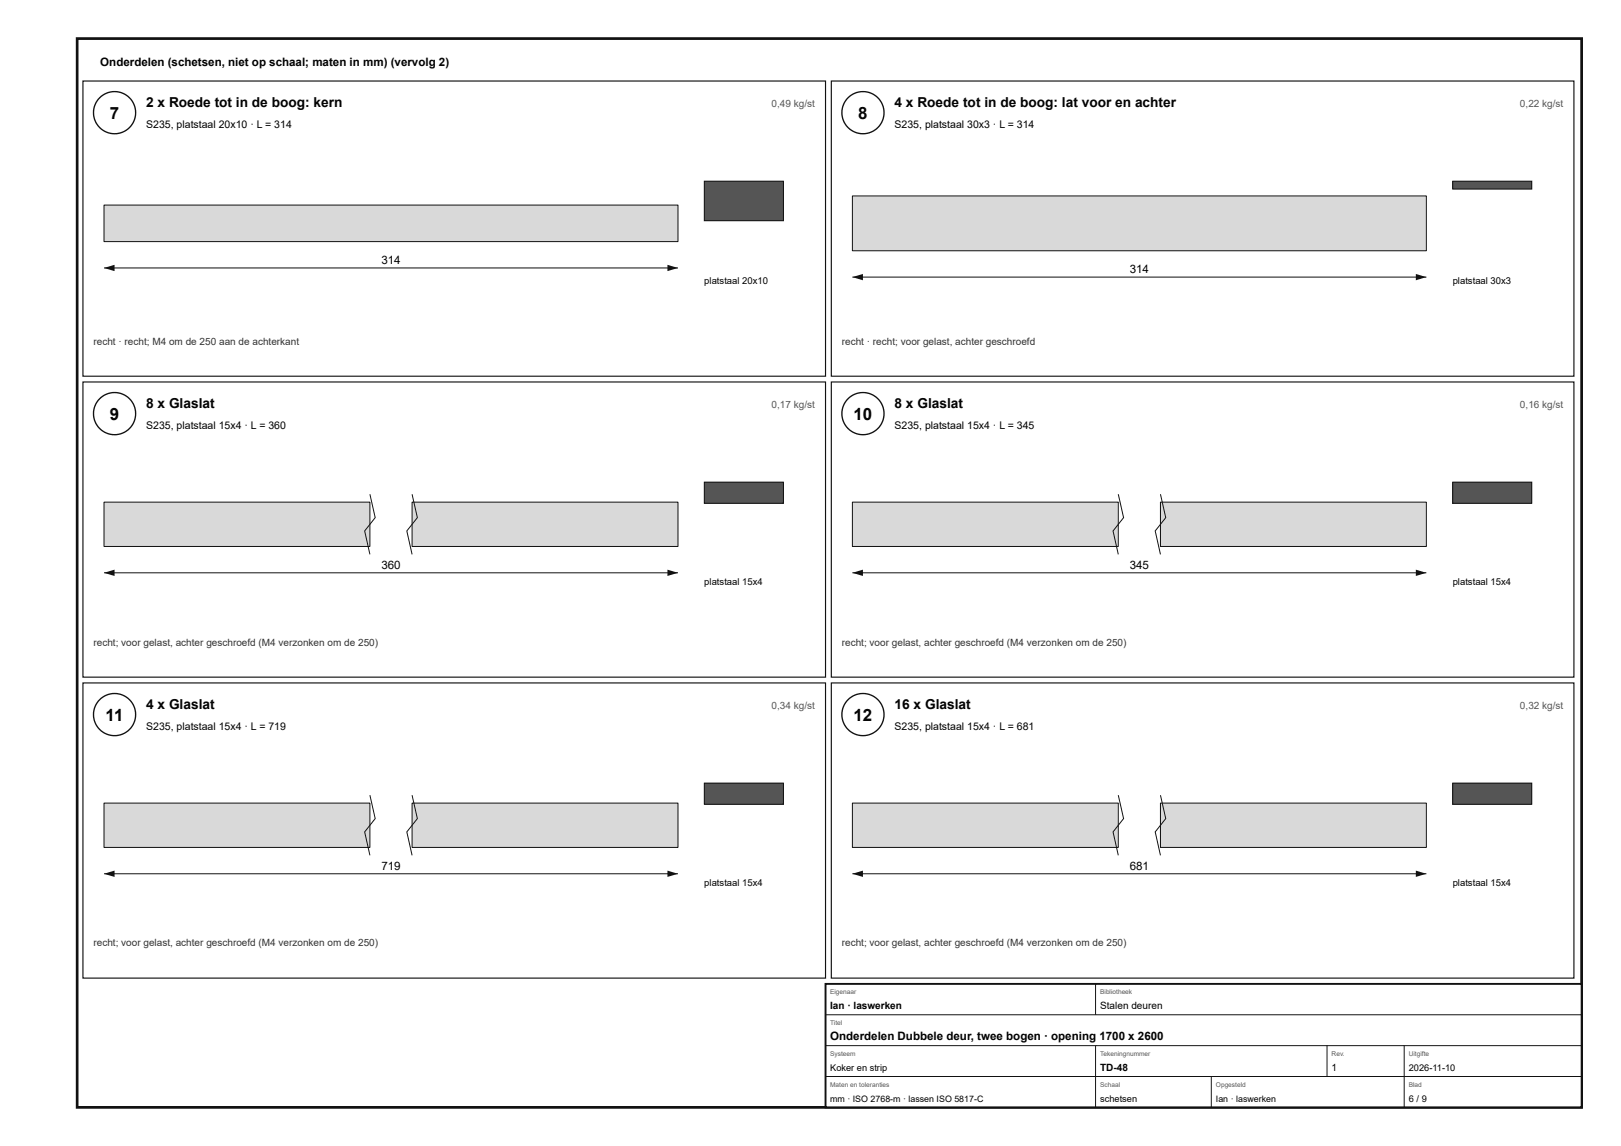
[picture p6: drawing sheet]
<svg xmlns="http://www.w3.org/2000/svg" width="420mm" height="297mm" viewBox="0 0 420 297" stroke-linecap="round" stroke-linejoin="round" font-family="sans-serif">
<defs><g id="words">
<g font-size="4.4">
<text x="28.5" y="30.8">7</text>
<text x="222.5" y="30.8">8</text>
<text x="28.5" y="108.8">9</text>
<text x="221.3" y="108.8">10</text>
<text x="27.4" y="186.8">11</text>
<text x="221.3" y="186.8">12</text>
</g>
<g font-size="3.6">
<text x="37.9" y="27.8">2 x Roede tot in de boog: kern</text>
<text x="231.9" y="27.8">4 x Roede tot in de boog: lat voor en achter</text>
<text x="37.9" y="105.8">8 x Glaslat</text>
<text x="231.9" y="105.8">8 x Glaslat</text>
<text x="37.9" y="183.8">4 x Glaslat</text>
<text x="231.9" y="183.8">16 x Glaslat</text>
</g>
<g font-size="3">
<text x="26" y="17">Onderdelen (schetsen, niet op schaal; maten in mm) (vervolg 2)</text>
<text x="98.9" y="68.4">314</text>
<text x="292.8" y="70.7">314</text>
<text x="98.9" y="147.4">360</text>
<text x="292.8" y="147.4">345</text>
<text x="98.9" y="225.4">719</text>
<text x="292.8" y="225.4">681</text>
<text x="215.2" y="269.6">Onderdelen Dubbele deur, twee bogen · opening 1700 x 2600</text>
</g>
<g font-size="2.7">
<text x="37.9" y="33.3">S235, platstaal 20x10 · L = 314</text>
<text x="231.9" y="33.3">S235, platstaal 30x3 · L = 314</text>
<text x="37.9" y="111.3">S235, platstaal 15x4 · L = 360</text>
<text x="231.9" y="111.3">S235, platstaal 15x4 · L = 345</text>
<text x="37.9" y="189.3">S235, platstaal 15x4 · L = 719</text>
<text x="231.9" y="189.3">S235, platstaal 15x4 · L = 681</text>
</g>
<g font-size="2.6" fill="#555">
<text x="200" y="27.8">0,49 kg/st</text>
<text x="394" y="27.8">0,22 kg/st</text>
<text x="200" y="105.8">0,17 kg/st</text>
<text x="394" y="105.8">0,16 kg/st</text>
<text x="200" y="183.8">0,34 kg/st</text>
<text x="394" y="183.8">0,32 kg/st</text>
</g>
<g font-size="2.6" fill="#333">
<text x="24.2" y="89.3">recht · recht; M4 om de 250 aan de achterkant</text>
<text x="218.2" y="89.3">recht · recht; voor gelast, achter geschroefd</text>
<text x="24.2" y="167.3">recht; voor gelast, achter geschroefd (M4 verzonken om de 250)</text>
<text x="218.2" y="167.3">recht; voor gelast, achter geschroefd (M4 verzonken om de 250)</text>
<text x="24.2" y="245.3">recht; voor gelast, achter geschroefd (M4 verzonken om de 250)</text>
<text x="218.2" y="245.3">recht; voor gelast, achter geschroefd (M4 verzonken om de 250)</text>
</g>
<g font-size="2.6">
<text x="215.2" y="261.6">Ian · laswerken</text>
<text x="285.2" y="261.6">Stalen deuren</text>
<text x="285.2" y="277.6">TD-48</text>
<text x="345.2" y="277.6">1</text>
</g>
<g font-size="2.5">
<text x="182.6" y="73.6">platstaal 20x10</text>
<text x="376.6" y="73.6">platstaal 30x3</text>
<text x="182.6" y="151.6">platstaal 15x4</text>
<text x="376.6" y="151.6">platstaal 15x4</text>
<text x="182.6" y="229.6">platstaal 15x4</text>
<text x="376.6" y="229.6">platstaal 15x4</text>
</g>
<g font-size="2.4">
<text x="215.2" y="277.6">Koker en strip</text>
<text x="365.2" y="277.6">2026-11-10</text>
<text x="285.2" y="285.6">schetsen</text>
<text x="365.2" y="285.6">6 / 9</text>
</g>
<g font-size="2.3">
<text x="215.2" y="285.6">mm · ISO 2768-m · lassen ISO 5817-C</text>
<text x="315.2" y="285.6">Ian · laswerken</text>
</g>
<g font-size="1.7" fill="#555">
<text x="215.2" y="257.6">Eigenaar</text>
<text x="285.2" y="257.6">Bibliotheek</text>
<text x="215.2" y="265.6">Titel</text>
<text x="215.2" y="273.6">Systeem</text>
<text x="285.2" y="273.6">Tekeningnummer</text>
<text x="345.2" y="273.6">Rev.</text>
<text x="365.2" y="273.6">Uitgifte</text>
<text x="215.2" y="281.6">Maten en toleranties</text>
<text x="285.2" y="281.6">Schaal</text>
<text x="315.2" y="281.6">Opgesteld</text>
<text x="365.2" y="281.6">Blad</text>
</g>
</g></defs>
<path d="M20 10h390v277h-390z" fill="none" stroke="#111" stroke-width=".7" stroke-linecap="butt"/>
<path d="M21.5 21h192.5v76.5h-192.5z" fill="none" stroke="#111" stroke-width=".3"/>
<circle cx="29.7" cy="29.2" r="5.5" fill="#fff"/>
<circle cx="29.7" cy="29.2" r="5.5" fill="none" stroke="#111" stroke-width=".35"/>
<path d="M27 53.2h148.7v9.4h-148.7z" fill="#d7dadc"/>
<path d="M27 53.2h148.7v9.4h-148.7zM27 69.4h148.7" fill="none" stroke="#111" stroke-width=".26"/>
<g fill="#111">
<path d="M27 69.5l2.7-.9v1.7z"/>
<path d="M173 68.6l2.7 .9-2.7 .8z"/>
</g>
<path d="M182.6 47h20.5v10.2h-20.5z" fill="#555"/>
<path d="M182.6 47h20.5v10.2h-20.5z" fill="none" stroke="#111" stroke-width=".26"/>
<path d="M215.5 21h192.5v76.5h-192.5z" fill="none" stroke="#111" stroke-width=".3"/>
<circle cx="223.7" cy="29.2" r="5.5" fill="#fff"/>
<circle cx="223.7" cy="29.2" r="5.5" fill="none" stroke="#111" stroke-width=".35"/>
<path d="M221 50.8h148.7v14.2h-148.7z" fill="#d7dadc"/>
<path d="M221 50.8h148.7v14.2h-148.7zM221 71.8h148.7" fill="none" stroke="#111" stroke-width=".26"/>
<g fill="#111">
<path d="M221 71.8l2.7-.8v1.6z"/>
<path d="M367 71l2.7 .8-2.7 .8z"/>
</g>
<path d="M376.6 47h20.5v2h-20.5z" fill="#555"/>
<path d="M376.6 47h20.5v2h-20.5z" fill="none" stroke="#111" stroke-width=".26"/>
<path d="M21.5 99h192.5v76.5h-192.5z" fill="none" stroke="#111" stroke-width=".3"/>
<circle cx="29.7" cy="107.2" r="5.5" fill="#fff"/>
<circle cx="29.7" cy="107.2" r="5.5" fill="none" stroke="#111" stroke-width=".35"/>
<path d="M27 130.1h68.9v11.5h-68.9z" fill="#d7dadc"/>
<path d="M27 130.1h68.9v11.5h-68.9z" fill="none" stroke="#111" stroke-width=".26"/>
<path d="M106.8 130.1h68.9v11.5h-68.9z" fill="#d7dadc"/>
<path d="M95.9 128.1l1.4 6.1-2.8 3.4 1.4 6.1M106.8 130.1h68.9v11.5h-68.9zM106.8 128.1l1.4 6.1-2.7 3.4 1.3 6.1M27 148.5h148.7" fill="none" stroke="#111" stroke-width=".26"/>
<g fill="#111">
<path d="M27 148.5l2.7-.9v1.7z"/>
<path d="M173 147.6l2.7 .9-2.7 .8z"/>
</g>
<path d="M182.6 125h20.5v5.4h-20.5z" fill="#555"/>
<path d="M182.6 125h20.5v5.4h-20.5z" fill="none" stroke="#111" stroke-width=".26"/>
<path d="M215.5 99h192.5v76.5h-192.5z" fill="none" stroke="#111" stroke-width=".3"/>
<circle cx="223.7" cy="107.2" r="5.5" fill="#fff"/>
<circle cx="223.7" cy="107.2" r="5.5" fill="none" stroke="#111" stroke-width=".35"/>
<path d="M221 130.1h68.9v11.5h-68.9z" fill="#d7dadc"/>
<path d="M221 130.1h68.9v11.5h-68.9z" fill="none" stroke="#111" stroke-width=".26"/>
<path d="M300.8 130.1h68.9v11.5h-68.9z" fill="#d7dadc"/>
<path d="M289.9 128.1l1.4 6.1-2.8 3.4 1.4 6.1M300.8 130.1h68.9v11.5h-68.9zM300.8 128.1l1.4 6.1-2.7 3.4 1.3 6.1M221 148.5h148.7" fill="none" stroke="#111" stroke-width=".26"/>
<g fill="#111">
<path d="M221 148.5l2.7-.9v1.7z"/>
<path d="M367 147.6l2.7 .9-2.7 .8z"/>
</g>
<path d="M376.6 125h20.5v5.4h-20.5z" fill="#555"/>
<path d="M376.6 125h20.5v5.4h-20.5z" fill="none" stroke="#111" stroke-width=".26"/>
<path d="M21.5 177h192.5v76.5h-192.5z" fill="none" stroke="#111" stroke-width=".3"/>
<circle cx="29.7" cy="185.2" r="5.5" fill="#fff"/>
<circle cx="29.7" cy="185.2" r="5.5" fill="none" stroke="#111" stroke-width=".35"/>
<path d="M27 208.1h68.9v11.5h-68.9z" fill="#d7dadc"/>
<path d="M27 208.1h68.9v11.5h-68.9z" fill="none" stroke="#111" stroke-width=".26"/>
<path d="M106.8 208.1h68.9v11.5h-68.9z" fill="#d7dadc"/>
<path d="M95.9 206.1l1.4 6.1-2.8 3.4 1.4 6.1M106.8 208.1h68.9v11.5h-68.9zM106.8 206.1l1.4 6.1-2.7 3.4 1.3 6.1M27 226.5h148.7" fill="none" stroke="#111" stroke-width=".26"/>
<g fill="#111">
<path d="M27 226.5l2.7-.9v1.7z"/>
<path d="M173 225.6l2.7 .9-2.7 .8z"/>
</g>
<path d="M182.6 203h20.5v5.4h-20.5z" fill="#555"/>
<path d="M182.6 203h20.5v5.4h-20.5z" fill="none" stroke="#111" stroke-width=".26"/>
<path d="M215.5 177h192.5v76.5h-192.5z" fill="none" stroke="#111" stroke-width=".3"/>
<circle cx="223.7" cy="185.2" r="5.5" fill="#fff"/>
<circle cx="223.7" cy="185.2" r="5.5" fill="none" stroke="#111" stroke-width=".35"/>
<path d="M221 208.1h68.9v11.5h-68.9z" fill="#d7dadc"/>
<path d="M221 208.1h68.9v11.5h-68.9z" fill="none" stroke="#111" stroke-width=".26"/>
<path d="M300.8 208.1h68.9v11.5h-68.9z" fill="#d7dadc"/>
<path d="M289.9 206.1l1.4 6.1-2.8 3.4 1.4 6.1M300.8 208.1h68.9v11.5h-68.9zM300.8 206.1l1.4 6.1-2.7 3.4 1.3 6.1M221 226.5h148.7" fill="none" stroke="#111" stroke-width=".26"/>
<g fill="#111">
<path d="M221 226.5l2.7-.9v1.7z"/>
<path d="M367 225.6l2.7 .9-2.7 .8z"/>
</g>
<path d="M376.6 203h20.5v5.4h-20.5z" fill="#555"/>
<path d="M376.6 203h20.5v5.4h-20.5z" fill="none" stroke="#111" stroke-width=".26"/>
<path d="M214 255h196v32h-196z" fill="#fff"/>
<path d="M214 255h196v32h-196z" fill="none" stroke="#111" stroke-width=".5"/>
<path d="M284 255v8M214 263h196M214 271h196M214 279h196M284 271v16M314 279v8M344 271v8M364 271v16" fill="none" stroke="#111" stroke-width=".26"/>
<use href="#words"/>
</svg>
